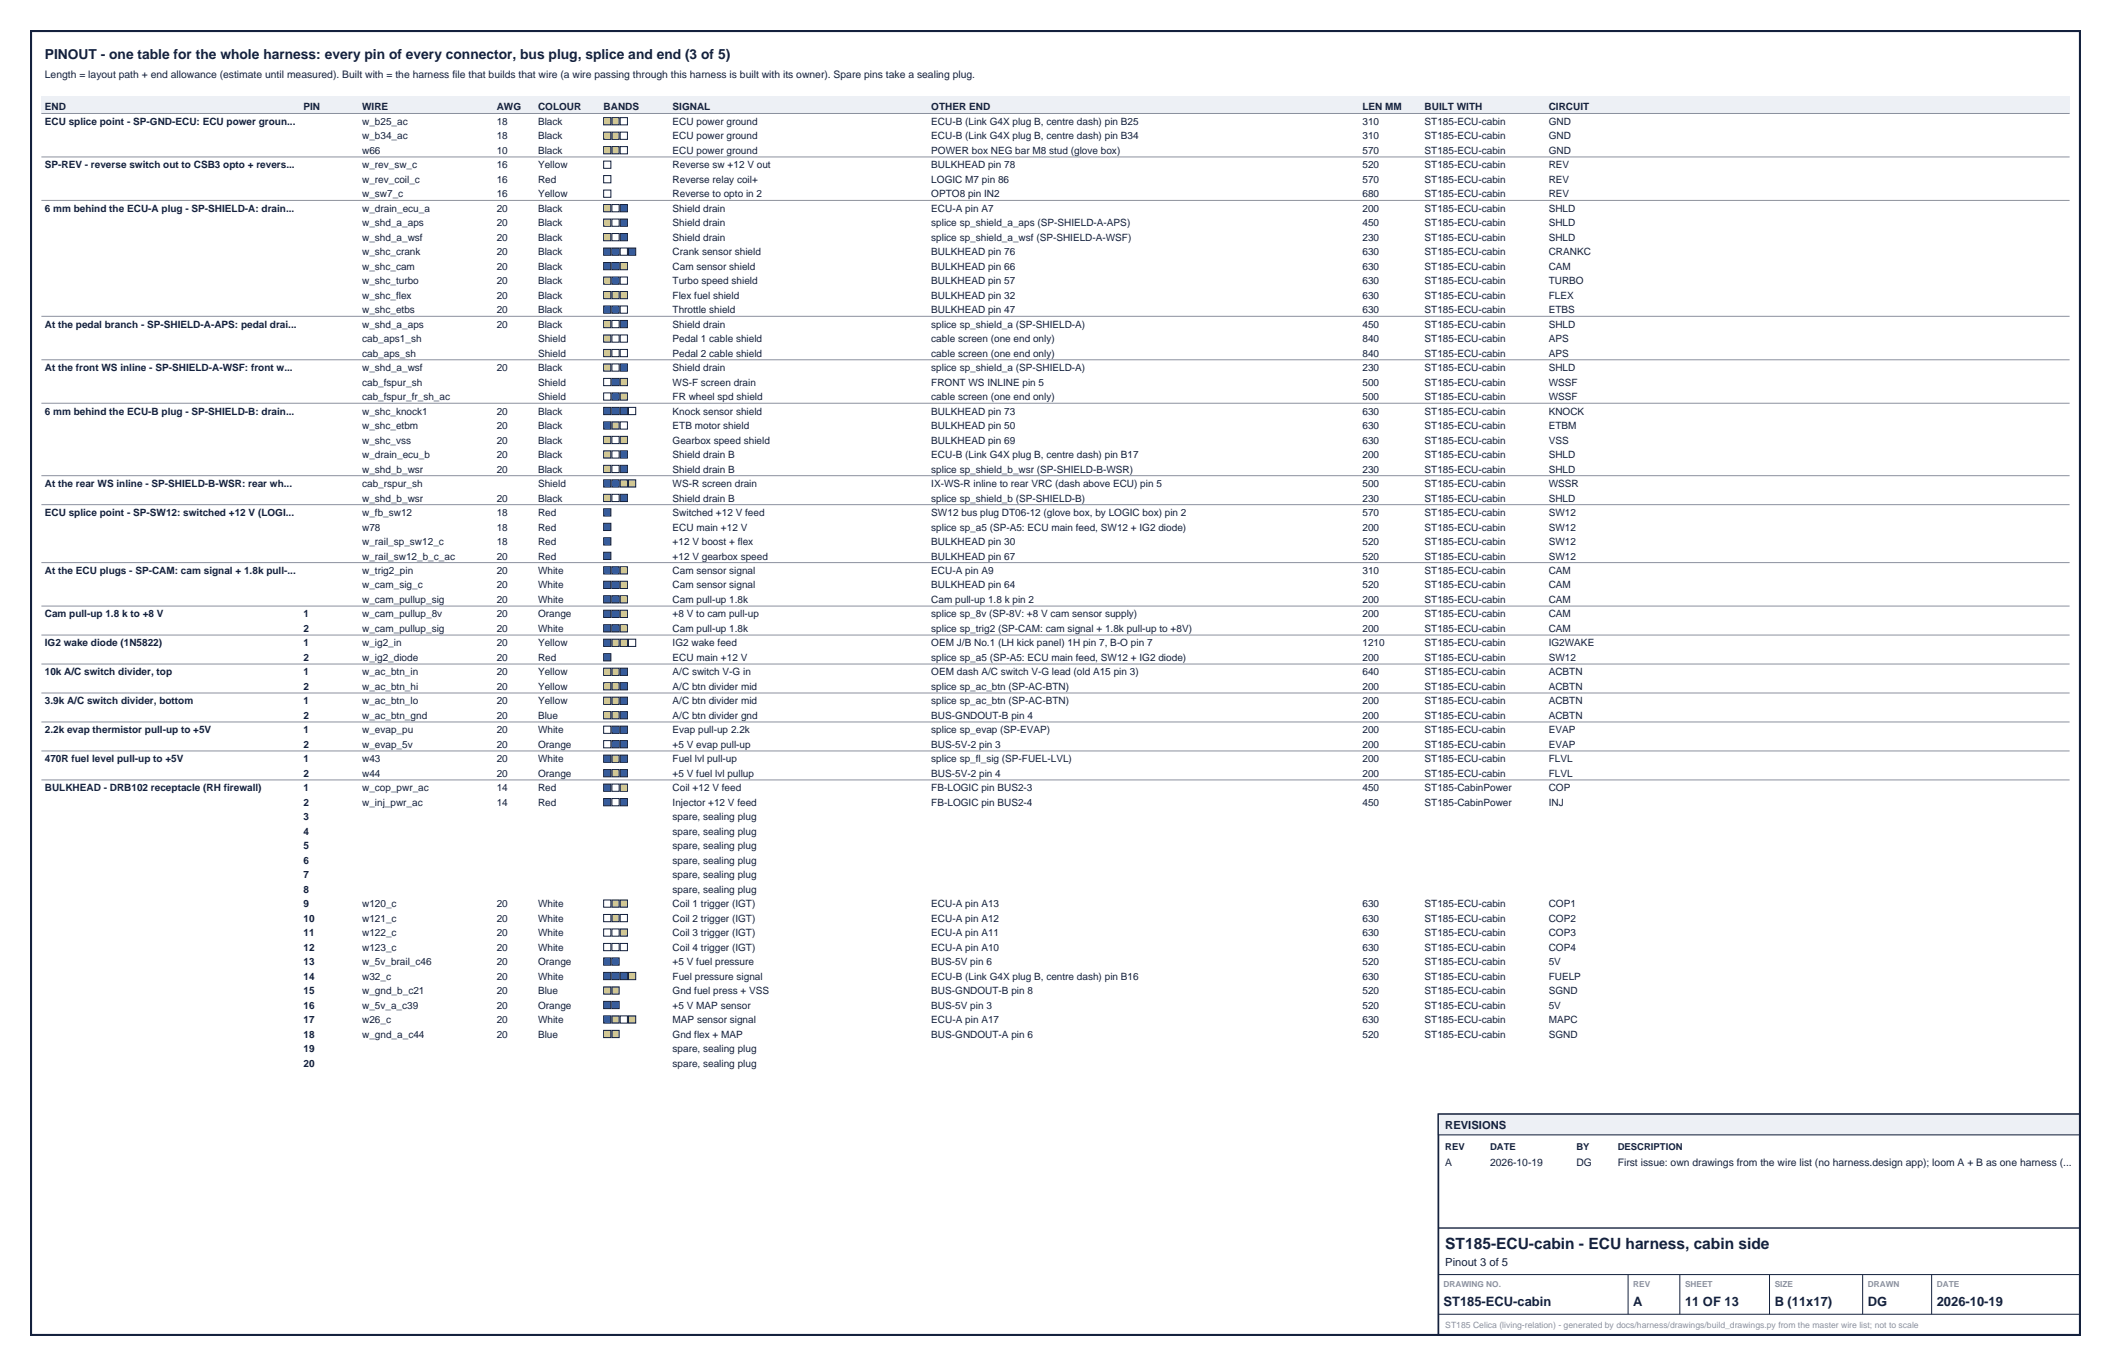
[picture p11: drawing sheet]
<svg xmlns="http://www.w3.org/2000/svg" width="432mm" height="279mm" viewBox="0 0 432 279" stroke-linecap="round" stroke-linejoin="round" font-family="sans-serif">
<defs><g id="words">
<text font-size="3.2" fill="#14213d" x="295.6" y="255.4">ST185-ECU-cabin - ECU harness, cabin side</text>
<text font-size="2.8" fill="#14213d" x="9.2" y="12">PINOUT - one table for the whole harness: every pin of every connector, bus plug, splice and end (3 of 5)</text>
<g font-size="2.6" fill="#14213d">
<text x="295.3" y="267.1">ST185-ECU-cabin</text>
<text x="334.1" y="267.1">A</text>
<text x="344.7" y="267.1">11 OF 13</text>
<text x="363" y="267.1">B (11x17)</text>
<text x="382.1" y="267.1">DG</text>
<text x="396.2" y="267.1">2026-10-19</text>
</g>
<g font-size="2.3" fill="#14213d">
<text x="295.6" y="230.9">REVISIONS</text>
<text x="295.6" y="258.9">Pinout 3 of 5</text>
</g>
<g font-size="2.1" fill="#14213d">
<text x="9.2" y="15.9">Length = layout path + end allowance (estimate until measured). Built with = the harness file that builds that wire (a wire passing through this harness is built with its owner). Spare pins take a sealing plug.</text>
<text x="295.6" y="238.5">A</text>
<text x="304.8" y="238.5">2026-10-19</text>
<text x="322.4" y="238.5">DG</text>
<text x="330.9" y="238.5">First issue: own drawings from the wire list (no harness.design app); loom A + B as one harness (...</text>
</g>
<g font-size="2" fill="#14213d">
<text x="9.2" y="22.6">END</text>
<text x="62.1" y="22.6">PIN</text>
<text x="74.1" y="22.6">WIRE</text>
<text x="101.6" y="22.6">AWG</text>
<text x="110.1" y="22.6">COLOUR</text>
<text x="123.5" y="22.6">BANDS</text>
<text x="137.6" y="22.6">SIGNAL</text>
<text x="190.5" y="22.6">OTHER END</text>
<text x="278.7" y="22.6">LEN MM</text>
<text x="291.4" y="22.6">BUILT WITH</text>
<text x="316.8" y="22.6">CIRCUIT</text>
<text x="9.2" y="25.5">ECU splice point - SP-GND-ECU: ECU power groun...</text>
<text x="74.1" y="25.5">w_b25_ac</text>
<text x="74.1" y="28.5">w_b34_ac</text>
<text x="101.6" y="25.5">18</text>
<text x="101.6" y="28.5">18</text>
<text x="110.1" y="25.5">Black</text>
<text x="110.1" y="28.5">Black</text>
<text x="137.6" y="25.5">ECU power ground</text>
<text x="137.6" y="28.5">ECU power ground</text>
<text x="190.5" y="25.5">ECU-B (Link G4X plug B, centre dash) pin B25</text>
<text x="190.5" y="28.5">ECU-B (Link G4X plug B, centre dash) pin B34</text>
<text x="278.7" y="25.5">310</text>
<text x="278.7" y="28.5">310</text>
<text x="291.4" y="25.5">ST185-ECU-cabin</text>
<text x="291.4" y="28.5">ST185-ECU-cabin</text>
<text x="316.8" y="25.5">GND</text>
<text x="316.8" y="28.5">GND</text>
<text x="9.2" y="34.4">SP-REV - reverse switch out to CSB3 opto + revers...</text>
<text x="74.1" y="31.5">w66</text>
<text x="74.1" y="34.4">w_rev_sw_c</text>
<text x="101.6" y="31.5">10</text>
<text x="101.6" y="34.4">16</text>
<text x="110.1" y="31.5">Black</text>
<text x="110.1" y="34.4">Yellow</text>
<text x="137.6" y="31.5">ECU power ground</text>
<text x="137.6" y="34.4">Reverse sw +12 V out</text>
<text x="190.5" y="31.5">POWER box NEG bar M8 stud (glove box)</text>
<text x="190.5" y="34.4">BULKHEAD pin 78</text>
<text x="278.7" y="31.5">570</text>
<text x="278.7" y="34.4">520</text>
<text x="291.4" y="31.5">ST185-ECU-cabin</text>
<text x="291.4" y="34.4">ST185-ECU-cabin</text>
<text x="316.8" y="31.5">GND</text>
<text x="316.8" y="34.4">REV</text>
<text x="74.1" y="37.4">w_rev_coil_c</text>
<text x="74.1" y="40.4">w_sw7_c</text>
<text x="101.6" y="37.4">16</text>
<text x="101.6" y="40.4">16</text>
<text x="110.1" y="37.4">Red</text>
<text x="110.1" y="40.4">Yellow</text>
<text x="137.6" y="37.4">Reverse relay coil+</text>
<text x="137.6" y="40.4">Reverse to opto in 2</text>
<text x="190.5" y="37.4">LOGIC M7 pin 86</text>
<text x="190.5" y="40.4">OPTO8 pin IN2</text>
<text x="278.7" y="37.4">570</text>
<text x="278.7" y="40.4">680</text>
<text x="291.4" y="37.4">ST185-ECU-cabin</text>
<text x="291.4" y="40.4">ST185-ECU-cabin</text>
<text x="316.8" y="37.4">REV</text>
<text x="316.8" y="40.4">REV</text>
<text x="9.2" y="43.3">6 mm behind the ECU-A plug - SP-SHIELD-A: drain...</text>
<text x="74.1" y="43.3">w_drain_ecu_a</text>
<text x="74.1" y="46.3">w_shd_a_aps</text>
<text x="101.6" y="43.3">20</text>
<text x="101.6" y="46.3">20</text>
<text x="110.1" y="43.3">Black</text>
<text x="110.1" y="46.3">Black</text>
<text x="137.6" y="43.3">Shield drain</text>
<text x="137.6" y="46.3">Shield drain</text>
<text x="190.5" y="43.3">ECU-A pin A7</text>
<text x="190.5" y="46.3">splice sp_shield_a_aps (SP-SHIELD-A-APS)</text>
<text x="278.7" y="43.3">200</text>
<text x="278.7" y="46.3">450</text>
<text x="291.4" y="43.3">ST185-ECU-cabin</text>
<text x="291.4" y="46.3">ST185-ECU-cabin</text>
<text x="316.8" y="43.3">SHLD</text>
<text x="316.8" y="46.3">SHLD</text>
<text x="74.1" y="49.2">w_shd_a_wsf</text>
<text x="74.1" y="52.2">w_shc_crank</text>
<text x="101.6" y="49.2">20</text>
<text x="101.6" y="52.2">20</text>
<text x="110.1" y="49.2">Black</text>
<text x="110.1" y="52.2">Black</text>
<text x="137.6" y="49.2">Shield drain</text>
<text x="137.6" y="52.2">Crank sensor shield</text>
<text x="190.5" y="49.2">splice sp_shield_a_wsf (SP-SHIELD-A-WSF)</text>
<text x="190.5" y="52.2">BULKHEAD pin 76</text>
<text x="278.7" y="49.2">230</text>
<text x="278.7" y="52.2">630</text>
<text x="291.4" y="49.2">ST185-ECU-cabin</text>
<text x="291.4" y="52.2">ST185-ECU-cabin</text>
<text x="316.8" y="49.2">SHLD</text>
<text x="316.8" y="52.2">CRANKC</text>
<text x="74.1" y="55.2">w_shc_cam</text>
<text x="74.1" y="58.1">w_shc_turbo</text>
<text x="101.6" y="55.2">20</text>
<text x="101.6" y="58.1">20</text>
<text x="110.1" y="55.2">Black</text>
<text x="110.1" y="58.1">Black</text>
<text x="137.6" y="55.2">Cam sensor shield</text>
<text x="137.6" y="58.1">Turbo speed shield</text>
<text x="190.5" y="55.2">BULKHEAD pin 66</text>
<text x="190.5" y="58.1">BULKHEAD pin 57</text>
<text x="278.7" y="55.2">630</text>
<text x="278.7" y="58.1">630</text>
<text x="291.4" y="55.2">ST185-ECU-cabin</text>
<text x="291.4" y="58.1">ST185-ECU-cabin</text>
<text x="316.8" y="55.2">CAM</text>
<text x="316.8" y="58.1">TURBO</text>
<text x="74.1" y="61.1">w_shc_flex</text>
<text x="74.1" y="64.1">w_shc_etbs</text>
<text x="101.6" y="61.1">20</text>
<text x="101.6" y="64.1">20</text>
<text x="110.1" y="61.1">Black</text>
<text x="110.1" y="64.1">Black</text>
<text x="137.6" y="61.1">Flex fuel shield</text>
<text x="137.6" y="64.1">Throttle shield</text>
<text x="190.5" y="61.1">BULKHEAD pin 32</text>
<text x="190.5" y="64.1">BULKHEAD pin 47</text>
<text x="278.7" y="61.1">630</text>
<text x="278.7" y="64.1">630</text>
<text x="291.4" y="61.1">ST185-ECU-cabin</text>
<text x="291.4" y="64.1">ST185-ECU-cabin</text>
<text x="316.8" y="61.1">FLEX</text>
<text x="316.8" y="64.1">ETBS</text>
<text x="9.2" y="67">At the pedal branch - SP-SHIELD-A-APS: pedal drai...</text>
<text x="74.1" y="67">w_shd_a_aps</text>
<text x="74.1" y="70">cab_aps1_sh</text>
<text x="101.6" y="67">20</text>
<text x="110.1" y="67">Black</text>
<text x="110.1" y="70">Shield</text>
<text x="137.6" y="67">Shield drain</text>
<text x="137.6" y="70">Pedal 1 cable shield</text>
<text x="190.5" y="67">splice sp_shield_a (SP-SHIELD-A)</text>
<text x="190.5" y="70">cable screen (one end only)</text>
<text x="278.7" y="67">450</text>
<text x="278.7" y="70">840</text>
<text x="291.4" y="67">ST185-ECU-cabin</text>
<text x="291.4" y="70">ST185-ECU-cabin</text>
<text x="316.8" y="67">SHLD</text>
<text x="316.8" y="70">APS</text>
<text x="9.2" y="75.9">At the front WS inline - SP-SHIELD-A-WSF: front w...</text>
<text x="74.1" y="73">cab_aps_sh</text>
<text x="74.1" y="75.9">w_shd_a_wsf</text>
<text x="101.6" y="75.9">20</text>
<text x="110.1" y="73">Shield</text>
<text x="110.1" y="75.9">Black</text>
<text x="137.6" y="73">Pedal 2 cable shield</text>
<text x="137.6" y="75.9">Shield drain</text>
<text x="190.5" y="73">cable screen (one end only)</text>
<text x="190.5" y="75.9">splice sp_shield_a (SP-SHIELD-A)</text>
<text x="278.7" y="73">840</text>
<text x="278.7" y="75.9">230</text>
<text x="291.4" y="73">ST185-ECU-cabin</text>
<text x="291.4" y="75.9">ST185-ECU-cabin</text>
<text x="316.8" y="73">APS</text>
<text x="316.8" y="75.9">SHLD</text>
<text x="74.1" y="78.9">cab_fspur_sh</text>
<text x="74.1" y="81.8">cab_fspur_fr_sh_ac</text>
<text x="110.1" y="78.9">Shield</text>
<text x="110.1" y="81.8">Shield</text>
<text x="137.6" y="78.9">WS-F screen drain</text>
<text x="137.6" y="81.8">FR wheel spd shield</text>
<text x="190.5" y="78.9">FRONT WS INLINE pin 5</text>
<text x="190.5" y="81.8">cable screen (one end only)</text>
<text x="278.7" y="78.9">500</text>
<text x="278.7" y="81.8">500</text>
<text x="291.4" y="78.9">ST185-ECU-cabin</text>
<text x="291.4" y="81.8">ST185-ECU-cabin</text>
<text x="316.8" y="78.9">WSSF</text>
<text x="316.8" y="81.8">WSSF</text>
<text x="9.2" y="84.8">6 mm behind the ECU-B plug - SP-SHIELD-B: drain...</text>
<text x="74.1" y="84.8">w_shc_knock1</text>
<text x="74.1" y="87.8">w_shc_etbm</text>
<text x="101.6" y="84.8">20</text>
<text x="101.6" y="87.8">20</text>
<text x="110.1" y="84.8">Black</text>
<text x="110.1" y="87.8">Black</text>
<text x="137.6" y="84.8">Knock sensor shield</text>
<text x="137.6" y="87.8">ETB motor shield</text>
<text x="190.5" y="84.8">BULKHEAD pin 73</text>
<text x="190.5" y="87.8">BULKHEAD pin 50</text>
<text x="278.7" y="84.8">630</text>
<text x="278.7" y="87.8">630</text>
<text x="291.4" y="84.8">ST185-ECU-cabin</text>
<text x="291.4" y="87.8">ST185-ECU-cabin</text>
<text x="316.8" y="84.8">KNOCK</text>
<text x="316.8" y="87.8">ETBM</text>
<text x="74.1" y="90.7">w_shc_vss</text>
<text x="74.1" y="93.7">w_drain_ecu_b</text>
<text x="101.6" y="90.7">20</text>
<text x="101.6" y="93.7">20</text>
<text x="110.1" y="90.7">Black</text>
<text x="110.1" y="93.7">Black</text>
<text x="137.6" y="90.7">Gearbox speed shield</text>
<text x="137.6" y="93.7">Shield drain B</text>
<text x="190.5" y="90.7">BULKHEAD pin 69</text>
<text x="190.5" y="93.7">ECU-B (Link G4X plug B, centre dash) pin B17</text>
<text x="278.7" y="90.7">630</text>
<text x="278.7" y="93.7">200</text>
<text x="291.4" y="90.7">ST185-ECU-cabin</text>
<text x="291.4" y="93.7">ST185-ECU-cabin</text>
<text x="316.8" y="90.7">VSS</text>
<text x="316.8" y="93.7">SHLD</text>
<text x="9.2" y="99.6">At the rear WS inline - SP-SHIELD-B-WSR: rear wh...</text>
<text x="74.1" y="96.7">w_shd_b_wsr</text>
<text x="74.1" y="99.6">cab_rspur_sh</text>
<text x="101.6" y="96.7">20</text>
<text x="110.1" y="96.7">Black</text>
<text x="110.1" y="99.6">Shield</text>
<text x="137.6" y="96.7">Shield drain B</text>
<text x="137.6" y="99.6">WS-R screen drain</text>
<text x="190.5" y="96.7">splice sp_shield_b_wsr (SP-SHIELD-B-WSR)</text>
<text x="190.5" y="99.6">IX-WS-R inline to rear VRC (dash above ECU) pin 5</text>
<text x="278.7" y="96.7">230</text>
<text x="278.7" y="99.6">500</text>
<text x="291.4" y="96.7">ST185-ECU-cabin</text>
<text x="291.4" y="99.6">ST185-ECU-cabin</text>
<text x="316.8" y="96.7">SHLD</text>
<text x="316.8" y="99.6">WSSR</text>
<text x="9.2" y="105.6">ECU splice point - SP-SW12: switched +12 V (LOGI...</text>
<text x="74.1" y="102.6">w_shd_b_wsr</text>
<text x="74.1" y="105.6">w_fb_sw12</text>
<text x="101.6" y="102.6">20</text>
<text x="101.6" y="105.6">18</text>
<text x="110.1" y="102.6">Black</text>
<text x="110.1" y="105.6">Red</text>
<text x="137.6" y="102.6">Shield drain B</text>
<text x="137.6" y="105.6">Switched +12 V feed</text>
<text x="190.5" y="102.6">splice sp_shield_b (SP-SHIELD-B)</text>
<text x="190.5" y="105.6">SW12 bus plug DT06-12 (glove box, by LOGIC box) pin 2</text>
<text x="278.7" y="102.6">230</text>
<text x="278.7" y="105.6">570</text>
<text x="291.4" y="102.6">ST185-ECU-cabin</text>
<text x="291.4" y="105.6">ST185-ECU-cabin</text>
<text x="316.8" y="102.6">SHLD</text>
<text x="316.8" y="105.6">SW12</text>
<text x="74.1" y="108.5">w78</text>
<text x="74.1" y="111.5">w_rail_sp_sw12_c</text>
<text x="101.6" y="108.5">18</text>
<text x="101.6" y="111.5">18</text>
<text x="110.1" y="108.5">Red</text>
<text x="110.1" y="111.5">Red</text>
<text x="137.6" y="108.5">ECU main +12 V</text>
<text x="137.6" y="111.5">+12 V boost + flex</text>
<text x="190.5" y="108.5">splice sp_a5 (SP-A5: ECU main feed, SW12 + IG2 diode)</text>
<text x="190.5" y="111.5">BULKHEAD pin 30</text>
<text x="278.7" y="108.5">200</text>
<text x="278.7" y="111.5">520</text>
<text x="291.4" y="108.5">ST185-ECU-cabin</text>
<text x="291.4" y="111.5">ST185-ECU-cabin</text>
<text x="316.8" y="108.5">SW12</text>
<text x="316.8" y="111.5">SW12</text>
<text x="9.2" y="117.4">At the ECU plugs - SP-CAM: cam signal + 1.8k pull-...</text>
<text x="74.1" y="114.4">w_rail_sw12_b_c_ac</text>
<text x="74.1" y="117.4">w_trig2_pin</text>
<text x="101.6" y="114.4">20</text>
<text x="101.6" y="117.4">20</text>
<text x="110.1" y="114.4">Red</text>
<text x="110.1" y="117.4">White</text>
<text x="137.6" y="114.4">+12 V gearbox speed</text>
<text x="137.6" y="117.4">Cam sensor signal</text>
<text x="190.5" y="114.4">BULKHEAD pin 67</text>
<text x="190.5" y="117.4">ECU-A pin A9</text>
<text x="278.7" y="114.4">520</text>
<text x="278.7" y="117.4">310</text>
<text x="291.4" y="114.4">ST185-ECU-cabin</text>
<text x="291.4" y="117.4">ST185-ECU-cabin</text>
<text x="316.8" y="114.4">SW12</text>
<text x="316.8" y="117.4">CAM</text>
<text x="74.1" y="120.4">w_cam_sig_c</text>
<text x="74.1" y="123.3">w_cam_pullup_sig</text>
<text x="101.6" y="120.4">20</text>
<text x="101.6" y="123.3">20</text>
<text x="110.1" y="120.4">White</text>
<text x="110.1" y="123.3">White</text>
<text x="137.6" y="120.4">Cam sensor signal</text>
<text x="137.6" y="123.3">Cam pull-up 1.8k</text>
<text x="190.5" y="120.4">BULKHEAD pin 64</text>
<text x="190.5" y="123.3">Cam pull-up 1.8 k pin 2</text>
<text x="278.7" y="120.4">520</text>
<text x="278.7" y="123.3">200</text>
<text x="291.4" y="120.4">ST185-ECU-cabin</text>
<text x="291.4" y="123.3">ST185-ECU-cabin</text>
<text x="316.8" y="120.4">CAM</text>
<text x="316.8" y="123.3">CAM</text>
<text x="9.2" y="126.3">Cam pull-up 1.8 k to +8 V</text>
<text x="62.1" y="126.3">1</text>
<text x="62.1" y="129.3">2</text>
<text x="74.1" y="126.3">w_cam_pullup_8v</text>
<text x="74.1" y="129.3">w_cam_pullup_sig</text>
<text x="101.6" y="126.3">20</text>
<text x="101.6" y="129.3">20</text>
<text x="110.1" y="126.3">Orange</text>
<text x="110.1" y="129.3">White</text>
<text x="137.6" y="126.3">+8 V to cam pull-up</text>
<text x="137.6" y="129.3">Cam pull-up 1.8k</text>
<text x="190.5" y="126.3">splice sp_8v (SP-8V: +8 V cam sensor supply)</text>
<text x="190.5" y="129.3">splice sp_trig2 (SP-CAM: cam signal + 1.8k pull-up to +8V)</text>
<text x="278.7" y="126.3">200</text>
<text x="278.7" y="129.3">200</text>
<text x="291.4" y="126.3">ST185-ECU-cabin</text>
<text x="291.4" y="129.3">ST185-ECU-cabin</text>
<text x="316.8" y="126.3">CAM</text>
<text x="316.8" y="129.3">CAM</text>
<text x="9.2" y="132.2">IG2 wake diode (1N5822)</text>
<text x="62.1" y="132.2">1</text>
<text x="62.1" y="135.2">2</text>
<text x="74.1" y="132.2">w_ig2_in</text>
<text x="74.1" y="135.2">w_ig2_diode</text>
<text x="101.6" y="132.2">20</text>
<text x="101.6" y="135.2">20</text>
<text x="110.1" y="132.2">Yellow</text>
<text x="110.1" y="135.2">Red</text>
<text x="137.6" y="132.2">IG2 wake feed</text>
<text x="137.6" y="135.2">ECU main +12 V</text>
<text x="190.5" y="132.2">OEM J/B No.1 (LH kick panel) 1H pin 7, B-O pin 7</text>
<text x="190.5" y="135.2">splice sp_a5 (SP-A5: ECU main feed, SW12 + IG2 diode)</text>
<text x="278.7" y="132.2">1210</text>
<text x="278.7" y="135.2">200</text>
<text x="291.4" y="132.2">ST185-ECU-cabin</text>
<text x="291.4" y="135.2">ST185-ECU-cabin</text>
<text x="316.8" y="132.2">IG2WAKE</text>
<text x="316.8" y="135.2">SW12</text>
<text x="9.2" y="138.1">10k A/C switch divider, top</text>
<text x="62.1" y="138.1">1</text>
<text x="62.1" y="141.1">2</text>
<text x="74.1" y="138.1">w_ac_btn_in</text>
<text x="74.1" y="141.1">w_ac_btn_hi</text>
<text x="101.6" y="138.1">20</text>
<text x="101.6" y="141.1">20</text>
<text x="110.1" y="138.1">Yellow</text>
<text x="110.1" y="141.1">Yellow</text>
<text x="137.6" y="138.1">A/C switch V-G in</text>
<text x="137.6" y="141.1">A/C btn divider mid</text>
<text x="190.5" y="138.1">OEM dash A/C switch V-G lead (old A15 pin 3)</text>
<text x="190.5" y="141.1">splice sp_ac_btn (SP-AC-BTN)</text>
<text x="278.7" y="138.1">640</text>
<text x="278.7" y="141.1">200</text>
<text x="291.4" y="138.1">ST185-ECU-cabin</text>
<text x="291.4" y="141.1">ST185-ECU-cabin</text>
<text x="316.8" y="138.1">ACBTN</text>
<text x="316.8" y="141.1">ACBTN</text>
<text x="9.2" y="144.1">3.9k A/C switch divider, bottom</text>
<text x="62.1" y="144.1">1</text>
<text x="62.1" y="147">2</text>
<text x="74.1" y="144.1">w_ac_btn_lo</text>
<text x="74.1" y="147">w_ac_btn_gnd</text>
<text x="101.6" y="144.1">20</text>
<text x="101.6" y="147">20</text>
<text x="110.1" y="144.1">Yellow</text>
<text x="110.1" y="147">Blue</text>
<text x="137.6" y="144.1">A/C btn divider mid</text>
<text x="137.6" y="147">A/C btn divider gnd</text>
<text x="190.5" y="144.1">splice sp_ac_btn (SP-AC-BTN)</text>
<text x="190.5" y="147">BUS-GNDOUT-B pin 4</text>
<text x="278.7" y="144.1">200</text>
<text x="278.7" y="147">200</text>
<text x="291.4" y="144.1">ST185-ECU-cabin</text>
<text x="291.4" y="147">ST185-ECU-cabin</text>
<text x="316.8" y="144.1">ACBTN</text>
<text x="316.8" y="147">ACBTN</text>
<text x="9.2" y="150">2.2k evap thermistor pull-up to +5V</text>
<text x="9.2" y="155.9">470R fuel level pull-up to +5V</text>
<text x="62.1" y="150">1</text>
<text x="62.1" y="153">2</text>
<text x="62.1" y="155.9">1</text>
<text x="74.1" y="150">w_evap_pu</text>
<text x="74.1" y="153">w_evap_5v</text>
<text x="74.1" y="155.9">w43</text>
<text x="101.6" y="150">20</text>
<text x="101.6" y="153">20</text>
<text x="101.6" y="155.9">20</text>
<text x="110.1" y="150">White</text>
<text x="110.1" y="153">Orange</text>
<text x="110.1" y="155.9">White</text>
<text x="137.6" y="150">Evap pull-up 2.2k</text>
<text x="137.6" y="153">+5 V evap pull-up</text>
<text x="137.6" y="155.9">Fuel lvl pull-up</text>
<text x="190.5" y="150">splice sp_evap (SP-EVAP)</text>
<text x="190.5" y="153">BUS-5V-2 pin 3</text>
<text x="190.5" y="155.9">splice sp_fl_sig (SP-FUEL-LVL)</text>
<text x="278.7" y="150">200</text>
<text x="278.7" y="153">200</text>
<text x="278.7" y="155.9">200</text>
<text x="291.4" y="150">ST185-ECU-cabin</text>
<text x="291.4" y="153">ST185-ECU-cabin</text>
<text x="291.4" y="155.9">ST185-ECU-cabin</text>
<text x="316.8" y="150">EVAP</text>
<text x="316.8" y="153">EVAP</text>
<text x="316.8" y="155.9">FLVL</text>
<text x="9.2" y="161.9">BULKHEAD - DRB102 receptacle (RH firewall)</text>
<text x="62.1" y="158.9">2</text>
<text x="62.1" y="161.9">1</text>
<text x="74.1" y="158.9">w44</text>
<text x="74.1" y="161.9">w_cop_pwr_ac</text>
<text x="101.6" y="158.9">20</text>
<text x="101.6" y="161.9">14</text>
<text x="110.1" y="158.9">Orange</text>
<text x="110.1" y="161.9">Red</text>
<text x="137.6" y="158.9">+5 V fuel lvl pullup</text>
<text x="137.6" y="161.9">Coil +12 V feed</text>
<text x="190.5" y="158.9">BUS-5V-2 pin 4</text>
<text x="190.5" y="161.9">FB-LOGIC pin BUS2-3</text>
<text x="278.7" y="158.9">200</text>
<text x="278.7" y="161.9">450</text>
<text x="291.4" y="158.9">ST185-ECU-cabin</text>
<text x="291.4" y="161.9">ST185-CabinPower</text>
<text x="316.8" y="158.9">FLVL</text>
<text x="316.8" y="161.9">COP</text>
<text x="62.1" y="164.8">2</text>
<text x="62.1" y="167.8">3</text>
<text x="74.1" y="164.8">w_inj_pwr_ac</text>
<text x="101.6" y="164.8">14</text>
<text x="110.1" y="164.8">Red</text>
<text x="137.6" y="164.8">Injector +12 V feed</text>
<text x="137.6" y="167.8">spare, sealing plug</text>
<text x="190.5" y="164.8">FB-LOGIC pin BUS2-4</text>
<text x="278.7" y="164.8">450</text>
<text x="291.4" y="164.8">ST185-CabinPower</text>
<text x="316.8" y="164.8">INJ</text>
<text x="62.1" y="170.7">4</text>
<text x="62.1" y="173.7">5</text>
<text x="137.6" y="170.7">spare, sealing plug</text>
<text x="137.6" y="173.7">spare, sealing plug</text>
<text x="62.1" y="176.7">6</text>
<text x="62.1" y="179.6">7</text>
<text x="137.6" y="176.7">spare, sealing plug</text>
<text x="137.6" y="179.6">spare, sealing plug</text>
<text x="62.1" y="182.6">8</text>
<text x="62.1" y="185.6">9</text>
<text x="74.1" y="185.6">w120_c</text>
<text x="101.6" y="185.6">20</text>
<text x="110.1" y="185.6">White</text>
<text x="137.6" y="182.6">spare, sealing plug</text>
<text x="137.6" y="185.6">Coil 1 trigger (IGT)</text>
<text x="190.5" y="185.6">ECU-A pin A13</text>
<text x="278.7" y="185.6">630</text>
<text x="291.4" y="185.6">ST185-ECU-cabin</text>
<text x="316.8" y="185.6">COP1</text>
<text x="62.1" y="188.5">10</text>
<text x="62.1" y="191.5">11</text>
<text x="74.1" y="188.5">w121_c</text>
<text x="74.1" y="191.5">w122_c</text>
<text x="101.6" y="188.5">20</text>
<text x="101.6" y="191.5">20</text>
<text x="110.1" y="188.5">White</text>
<text x="110.1" y="191.5">White</text>
<text x="137.6" y="188.5">Coil 2 trigger (IGT)</text>
<text x="137.6" y="191.5">Coil 3 trigger (IGT)</text>
<text x="190.5" y="188.5">ECU-A pin A12</text>
<text x="190.5" y="191.5">ECU-A pin A11</text>
<text x="278.7" y="188.5">630</text>
<text x="278.7" y="191.5">630</text>
<text x="291.4" y="188.5">ST185-ECU-cabin</text>
<text x="291.4" y="191.5">ST185-ECU-cabin</text>
<text x="316.8" y="188.5">COP2</text>
<text x="316.8" y="191.5">COP3</text>
<text x="62.1" y="194.5">12</text>
<text x="62.1" y="197.4">13</text>
<text x="74.1" y="194.5">w123_c</text>
<text x="74.1" y="197.4">w_5v_brail_c46</text>
<text x="101.6" y="194.5">20</text>
<text x="101.6" y="197.4">20</text>
<text x="110.1" y="194.5">White</text>
<text x="110.1" y="197.4">Orange</text>
<text x="137.6" y="194.5">Coil 4 trigger (IGT)</text>
<text x="137.6" y="197.4">+5 V fuel pressure</text>
<text x="190.5" y="194.5">ECU-A pin A10</text>
<text x="190.5" y="197.4">BUS-5V pin 6</text>
<text x="278.7" y="194.5">630</text>
<text x="278.7" y="197.4">520</text>
<text x="291.4" y="194.5">ST185-ECU-cabin</text>
<text x="291.4" y="197.4">ST185-ECU-cabin</text>
<text x="316.8" y="194.5">COP4</text>
<text x="316.8" y="197.4">5V</text>
<text x="62.1" y="200.4">14</text>
<text x="62.1" y="203.3">15</text>
<text x="74.1" y="200.4">w32_c</text>
<text x="74.1" y="203.3">w_gnd_b_c21</text>
<text x="101.6" y="200.4">20</text>
<text x="101.6" y="203.3">20</text>
<text x="110.1" y="200.4">White</text>
<text x="110.1" y="203.3">Blue</text>
<text x="137.6" y="200.4">Fuel pressure signal</text>
<text x="137.6" y="203.3">Gnd fuel press + VSS</text>
<text x="190.5" y="200.4">ECU-B (Link G4X plug B, centre dash) pin B16</text>
<text x="190.5" y="203.3">BUS-GNDOUT-B pin 8</text>
<text x="278.7" y="200.4">630</text>
<text x="278.7" y="203.3">520</text>
<text x="291.4" y="200.4">ST185-ECU-cabin</text>
<text x="291.4" y="203.3">ST185-ECU-cabin</text>
<text x="316.8" y="200.4">FUELP</text>
<text x="316.8" y="203.3">SGND</text>
<text x="62.1" y="206.3">16</text>
<text x="62.1" y="209.3">17</text>
<text x="74.1" y="206.3">w_5v_a_c39</text>
<text x="74.1" y="209.3">w26_c</text>
<text x="101.6" y="206.3">20</text>
<text x="101.6" y="209.3">20</text>
<text x="110.1" y="206.3">Orange</text>
<text x="110.1" y="209.3">White</text>
<text x="137.6" y="206.3">+5 V MAP sensor</text>
<text x="137.6" y="209.3">MAP sensor signal</text>
<text x="190.5" y="206.3">BUS-5V pin 3</text>
<text x="190.5" y="209.3">ECU-A pin A17</text>
<text x="278.7" y="206.3">520</text>
<text x="278.7" y="209.3">630</text>
<text x="291.4" y="206.3">ST185-ECU-cabin</text>
<text x="291.4" y="209.3">ST185-ECU-cabin</text>
<text x="316.8" y="206.3">5V</text>
<text x="316.8" y="209.3">MAPC</text>
<text x="62.1" y="212.2">18</text>
<text x="62.1" y="215.2">19</text>
<text x="74.1" y="212.2">w_gnd_a_c44</text>
<text x="101.6" y="212.2">20</text>
<text x="110.1" y="212.2">Blue</text>
<text x="137.6" y="212.2">Gnd flex + MAP</text>
<text x="137.6" y="215.2">spare, sealing plug</text>
<text x="190.5" y="212.2">BUS-GNDOUT-A pin 6</text>
<text x="278.7" y="212.2">520</text>
<text x="291.4" y="212.2">ST185-ECU-cabin</text>
<text x="316.8" y="212.2">SGND</text>
<text x="62.1" y="218.2">20</text>
<text x="137.6" y="218.2">spare, sealing plug</text>
</g>
<g font-size="1.9" fill="#14213d">
<text x="295.6" y="235.3">REV</text>
<text x="304.8" y="235.3">DATE</text>
<text x="322.4" y="235.3">BY</text>
<text x="330.9" y="235.3">DESCRIPTION</text>
</g>
<text font-size="1.8" fill="#8c919e" x="295.6" y="271.6">ST185 Celica (living-relation) - generated by docs/harness/drawings/build_drawings.py from the master wire list; not to scale</text>
<g font-size="1.7" fill="#8c919e">
<text x="295.3" y="263.2">DRAWING NO.</text>
<text x="334.1" y="263.2">REV</text>
<text x="344.7" y="263.2">SHEET</text>
<text x="363" y="263.2">SIZE</text>
<text x="382.1" y="263.2">DRAWN</text>
<text x="396.2" y="263.2">DATE</text>
</g>
</g></defs>
<path d="M8.5 19.8h414.8v3.5h-414.8z" fill="#edf0f5"/>
<path d="M8.5 23.2h414.8" fill="none" stroke="#8c919e" stroke-width=".2"/>
<g fill="#f2cc1a" stroke="#14213d" stroke-width=".2">
<path d="M123.5 24.1h1.5v1.4h-1.5z"/>
<path d="M125.2 24.1h1.4v1.4h-1.4z"/>
</g>
<path d="M126.9 24.1h1.4v1.4h-1.4z" fill="#fff" stroke="#14213d" stroke-width=".2"/>
<g fill="#f2cc1a" stroke="#14213d" stroke-width=".2">
<path d="M123.5 27h1.5v1.5h-1.5z"/>
<path d="M125.2 27h1.4v1.5h-1.4z"/>
</g>
<path d="M126.9 27h1.4v1.5h-1.4z" fill="#fff" stroke="#14213d" stroke-width=".2"/>
<g fill="#f2cc1a" stroke="#14213d" stroke-width=".2">
<path d="M123.5 30h1.5v1.5h-1.5z"/>
<path d="M125.2 30h1.4v1.5h-1.4z"/>
</g>
<path d="M126.9 30h1.4v1.5h-1.4z" fill="#fff" stroke="#14213d" stroke-width=".2"/>
<path d="M8.5 32.1h414.8" fill="none" stroke="#8c919e" stroke-width=".2"/>
<g fill="#fff" stroke="#14213d" stroke-width=".2">
<path d="M123.5 32.9h1.5v1.5h-1.5z"/>
<path d="M123.5 35.9h1.5v1.5h-1.5z"/>
<path d="M123.5 38.9h1.5v1.5h-1.5z"/>
</g>
<path d="M8.5 41h414.8" fill="none" stroke="#8c919e" stroke-width=".2"/>
<path d="M123.5 41.8h1.5v1.5h-1.5z" fill="#f2cc1a" stroke="#14213d" stroke-width=".2"/>
<path d="M125.2 41.8h1.4v1.5h-1.4z" fill="#fff" stroke="#14213d" stroke-width=".2"/>
<path d="M126.9 41.8h1.4v1.5h-1.4z" fill="#1f61cc" stroke="#14213d" stroke-width=".2"/>
<path d="M123.5 44.8h1.5v1.5h-1.5z" fill="#f2cc1a" stroke="#14213d" stroke-width=".2"/>
<path d="M125.2 44.8h1.4v1.5h-1.4z" fill="#fff" stroke="#14213d" stroke-width=".2"/>
<path d="M126.9 44.8h1.4v1.5h-1.4z" fill="#1f61cc" stroke="#14213d" stroke-width=".2"/>
<path d="M123.5 47.8h1.5v1.4h-1.5z" fill="#f2cc1a" stroke="#14213d" stroke-width=".2"/>
<path d="M125.2 47.8h1.4v1.4h-1.4z" fill="#fff" stroke="#14213d" stroke-width=".2"/>
<g fill="#1f61cc" stroke="#14213d" stroke-width=".2">
<path d="M126.9 47.8h1.4v1.4h-1.4z"/>
<path d="M123.5 50.7h1.5v1.5h-1.5z"/>
<path d="M125.2 50.7h1.4v1.5h-1.4z"/>
</g>
<path d="M126.9 50.7h1.4v1.5h-1.4z" fill="#fff" stroke="#14213d" stroke-width=".2"/>
<g fill="#1f61cc" stroke="#14213d" stroke-width=".2">
<path d="M128.6 50.7h1.4v1.5h-1.4z"/>
<path d="M123.5 53.7h1.5v1.5h-1.5z"/>
<path d="M125.2 53.7h1.4v1.5h-1.4z"/>
</g>
<g fill="#f2cc1a" stroke="#14213d" stroke-width=".2">
<path d="M126.9 53.7h1.4v1.5h-1.4z"/>
<path d="M123.5 56.7h1.5v1.4h-1.5z"/>
</g>
<path d="M125.2 56.7h1.4v1.4h-1.4z" fill="#1f61cc" stroke="#14213d" stroke-width=".2"/>
<path d="M126.9 56.7h1.4v1.4h-1.4z" fill="#fff" stroke="#14213d" stroke-width=".2"/>
<g fill="#f2cc1a" stroke="#14213d" stroke-width=".2">
<path d="M123.5 59.6h1.5v1.5h-1.5z"/>
<path d="M125.2 59.6h1.4v1.5h-1.4z"/>
<path d="M126.9 59.6h1.4v1.5h-1.4z"/>
</g>
<g fill="#1f61cc" stroke="#14213d" stroke-width=".2">
<path d="M123.5 62.6h1.5v1.5h-1.5z"/>
<path d="M125.2 62.6h1.4v1.5h-1.4z"/>
</g>
<path d="M126.9 62.6h1.4v1.5h-1.4z" fill="#fff" stroke="#14213d" stroke-width=".2"/>
<path d="M8.5 64.7h414.8" fill="none" stroke="#8c919e" stroke-width=".2"/>
<path d="M123.5 65.5h1.5v1.5h-1.5z" fill="#f2cc1a" stroke="#14213d" stroke-width=".2"/>
<path d="M125.2 65.5h1.4v1.5h-1.4z" fill="#fff" stroke="#14213d" stroke-width=".2"/>
<path d="M126.9 65.5h1.4v1.5h-1.4z" fill="#1f61cc" stroke="#14213d" stroke-width=".2"/>
<path d="M123.5 68.5h1.5v1.5h-1.5z" fill="#f2cc1a" stroke="#14213d" stroke-width=".2"/>
<g fill="#fff" stroke="#14213d" stroke-width=".2">
<path d="M125.2 68.5h1.4v1.5h-1.4z"/>
<path d="M126.9 68.5h1.4v1.5h-1.4z"/>
</g>
<path d="M123.5 71.5h1.5v1.5h-1.5z" fill="#f2cc1a" stroke="#14213d" stroke-width=".2"/>
<g fill="#fff" stroke="#14213d" stroke-width=".2">
<path d="M125.2 71.5h1.4v1.5h-1.4z"/>
<path d="M126.9 71.5h1.4v1.5h-1.4z"/>
</g>
<path d="M8.5 73.6h414.8" fill="none" stroke="#8c919e" stroke-width=".2"/>
<path d="M123.5 74.4h1.5v1.5h-1.5z" fill="#f2cc1a" stroke="#14213d" stroke-width=".2"/>
<path d="M125.2 74.4h1.4v1.5h-1.4z" fill="#fff" stroke="#14213d" stroke-width=".2"/>
<path d="M126.9 74.4h1.4v1.5h-1.4z" fill="#1f61cc" stroke="#14213d" stroke-width=".2"/>
<path d="M123.5 77.4h1.5v1.5h-1.5z" fill="#fff" stroke="#14213d" stroke-width=".2"/>
<path d="M125.2 77.4h1.4v1.5h-1.4z" fill="#1f61cc" stroke="#14213d" stroke-width=".2"/>
<path d="M126.9 77.4h1.4v1.5h-1.4z" fill="#f2cc1a" stroke="#14213d" stroke-width=".2"/>
<path d="M123.5 80.4h1.5v1.4h-1.5z" fill="#fff" stroke="#14213d" stroke-width=".2"/>
<path d="M125.2 80.4h1.4v1.4h-1.4z" fill="#1f61cc" stroke="#14213d" stroke-width=".2"/>
<path d="M126.9 80.4h1.4v1.4h-1.4z" fill="#f2cc1a" stroke="#14213d" stroke-width=".2"/>
<path d="M8.5 82.5h414.8" fill="none" stroke="#8c919e" stroke-width=".2"/>
<g fill="#1f61cc" stroke="#14213d" stroke-width=".2">
<path d="M123.5 83.3h1.5v1.5h-1.5z"/>
<path d="M125.2 83.3h1.4v1.5h-1.4z"/>
<path d="M126.9 83.3h1.4v1.5h-1.4z"/>
</g>
<path d="M128.6 83.3h1.4v1.5h-1.4z" fill="#fff" stroke="#14213d" stroke-width=".2"/>
<path d="M123.5 86.3h1.5v1.5h-1.5z" fill="#1f61cc" stroke="#14213d" stroke-width=".2"/>
<path d="M125.2 86.3h1.4v1.5h-1.4z" fill="#f2cc1a" stroke="#14213d" stroke-width=".2"/>
<path d="M126.9 86.3h1.4v1.5h-1.4z" fill="#fff" stroke="#14213d" stroke-width=".2"/>
<path d="M123.5 89.3h1.5v1.4h-1.5z" fill="#f2cc1a" stroke="#14213d" stroke-width=".2"/>
<path d="M125.2 89.3h1.4v1.4h-1.4z" fill="#fff" stroke="#14213d" stroke-width=".2"/>
<g fill="#f2cc1a" stroke="#14213d" stroke-width=".2">
<path d="M126.9 89.3h1.4v1.4h-1.4z"/>
<path d="M123.5 92.2h1.5v1.5h-1.5z"/>
</g>
<path d="M125.2 92.2h1.4v1.5h-1.4z" fill="#fff" stroke="#14213d" stroke-width=".2"/>
<path d="M126.9 92.2h1.4v1.5h-1.4z" fill="#1f61cc" stroke="#14213d" stroke-width=".2"/>
<path d="M123.5 95.2h1.5v1.5h-1.5z" fill="#f2cc1a" stroke="#14213d" stroke-width=".2"/>
<path d="M125.2 95.2h1.4v1.5h-1.4z" fill="#fff" stroke="#14213d" stroke-width=".2"/>
<path d="M126.9 95.2h1.4v1.5h-1.4z" fill="#1f61cc" stroke="#14213d" stroke-width=".2"/>
<path d="M8.5 97.3h414.8" fill="none" stroke="#8c919e" stroke-width=".2"/>
<g fill="#1f61cc" stroke="#14213d" stroke-width=".2">
<path d="M123.5 98.1h1.5v1.5h-1.5z"/>
<path d="M125.2 98.1h1.4v1.5h-1.4z"/>
</g>
<g fill="#f2cc1a" stroke="#14213d" stroke-width=".2">
<path d="M126.9 98.1h1.4v1.5h-1.4z"/>
<path d="M128.6 98.1h1.4v1.5h-1.4z"/>
<path d="M123.5 101.1h1.5v1.5h-1.5z"/>
</g>
<path d="M125.2 101.1h1.4v1.5h-1.4z" fill="#fff" stroke="#14213d" stroke-width=".2"/>
<path d="M126.9 101.1h1.4v1.5h-1.4z" fill="#1f61cc" stroke="#14213d" stroke-width=".2"/>
<path d="M8.5 103.2h414.8" fill="none" stroke="#8c919e" stroke-width=".2"/>
<g fill="#1f61cc" stroke="#14213d" stroke-width=".2">
<path d="M123.5 104.1h1.5v1.5h-1.5z"/>
<path d="M123.5 107h1.5v1.5h-1.5z"/>
<path d="M123.5 110h1.5v1.5h-1.5z"/>
<path d="M123.5 113h1.5v1.4h-1.5z"/>
</g>
<path d="M8.5 115.1h414.8" fill="none" stroke="#8c919e" stroke-width=".2"/>
<g fill="#1f61cc" stroke="#14213d" stroke-width=".2">
<path d="M123.5 115.9h1.5v1.5h-1.5z"/>
<path d="M125.2 115.9h1.4v1.5h-1.4z"/>
</g>
<path d="M126.9 115.9h1.4v1.5h-1.4z" fill="#f2cc1a" stroke="#14213d" stroke-width=".2"/>
<g fill="#1f61cc" stroke="#14213d" stroke-width=".2">
<path d="M123.5 118.9h1.5v1.5h-1.5z"/>
<path d="M125.2 118.9h1.4v1.5h-1.4z"/>
</g>
<path d="M126.9 118.9h1.4v1.5h-1.4z" fill="#f2cc1a" stroke="#14213d" stroke-width=".2"/>
<g fill="#1f61cc" stroke="#14213d" stroke-width=".2">
<path d="M123.5 121.8h1.5v1.5h-1.5z"/>
<path d="M125.2 121.8h1.4v1.5h-1.4z"/>
</g>
<path d="M126.9 121.8h1.4v1.5h-1.4z" fill="#f2cc1a" stroke="#14213d" stroke-width=".2"/>
<path d="M8.5 124h414.8" fill="none" stroke="#8c919e" stroke-width=".2"/>
<g fill="#1f61cc" stroke="#14213d" stroke-width=".2">
<path d="M123.5 124.8h1.5v1.5h-1.5z"/>
<path d="M125.2 124.8h1.4v1.5h-1.4z"/>
</g>
<path d="M126.9 124.8h1.4v1.5h-1.4z" fill="#f2cc1a" stroke="#14213d" stroke-width=".2"/>
<g fill="#1f61cc" stroke="#14213d" stroke-width=".2">
<path d="M123.5 127.8h1.5v1.5h-1.5z"/>
<path d="M125.2 127.8h1.4v1.5h-1.4z"/>
</g>
<path d="M126.9 127.8h1.4v1.5h-1.4z" fill="#f2cc1a" stroke="#14213d" stroke-width=".2"/>
<path d="M8.5 129.9h414.8" fill="none" stroke="#8c919e" stroke-width=".2"/>
<path d="M123.5 130.7h1.5v1.5h-1.5z" fill="#1f61cc" stroke="#14213d" stroke-width=".2"/>
<g fill="#f2cc1a" stroke="#14213d" stroke-width=".2">
<path d="M125.2 130.7h1.4v1.5h-1.4z"/>
<path d="M126.9 130.7h1.4v1.5h-1.4z"/>
</g>
<path d="M128.6 130.7h1.4v1.5h-1.4z" fill="#fff" stroke="#14213d" stroke-width=".2"/>
<path d="M123.5 133.7h1.5v1.5h-1.5z" fill="#1f61cc" stroke="#14213d" stroke-width=".2"/>
<path d="M8.5 135.8h414.8" fill="none" stroke="#8c919e" stroke-width=".2"/>
<g fill="#f2cc1a" stroke="#14213d" stroke-width=".2">
<path d="M123.5 136.7h1.5v1.4h-1.5z"/>
<path d="M125.2 136.7h1.4v1.4h-1.4z"/>
</g>
<path d="M126.9 136.7h1.4v1.4h-1.4z" fill="#1f61cc" stroke="#14213d" stroke-width=".2"/>
<g fill="#f2cc1a" stroke="#14213d" stroke-width=".2">
<path d="M123.5 139.6h1.5v1.5h-1.5z"/>
<path d="M125.2 139.6h1.4v1.5h-1.4z"/>
</g>
<path d="M126.9 139.6h1.4v1.5h-1.4z" fill="#1f61cc" stroke="#14213d" stroke-width=".2"/>
<path d="M8.5 141.7h414.8" fill="none" stroke="#8c919e" stroke-width=".2"/>
<g fill="#f2cc1a" stroke="#14213d" stroke-width=".2">
<path d="M123.5 142.6h1.5v1.5h-1.5z"/>
<path d="M125.2 142.6h1.4v1.5h-1.4z"/>
</g>
<path d="M126.9 142.6h1.4v1.5h-1.4z" fill="#1f61cc" stroke="#14213d" stroke-width=".2"/>
<g fill="#f2cc1a" stroke="#14213d" stroke-width=".2">
<path d="M123.5 145.6h1.5v1.4h-1.5z"/>
<path d="M125.2 145.6h1.4v1.4h-1.4z"/>
</g>
<path d="M126.9 145.6h1.4v1.4h-1.4z" fill="#1f61cc" stroke="#14213d" stroke-width=".2"/>
<path d="M8.5 147.7h414.8" fill="none" stroke="#8c919e" stroke-width=".2"/>
<path d="M123.5 148.5h1.5v1.5h-1.5z" fill="#fff" stroke="#14213d" stroke-width=".2"/>
<g fill="#1f61cc" stroke="#14213d" stroke-width=".2">
<path d="M125.2 148.5h1.4v1.5h-1.4z"/>
<path d="M126.9 148.5h1.4v1.5h-1.4z"/>
</g>
<path d="M123.5 151.5h1.5v1.5h-1.5z" fill="#fff" stroke="#14213d" stroke-width=".2"/>
<g fill="#1f61cc" stroke="#14213d" stroke-width=".2">
<path d="M125.2 151.5h1.4v1.5h-1.4z"/>
<path d="M126.9 151.5h1.4v1.5h-1.4z"/>
</g>
<path d="M8.5 153.6h414.8" fill="none" stroke="#8c919e" stroke-width=".2"/>
<path d="M123.5 154.4h1.5v1.5h-1.5z" fill="#1f61cc" stroke="#14213d" stroke-width=".2"/>
<path d="M125.2 154.4h1.4v1.5h-1.4z" fill="#f2cc1a" stroke="#14213d" stroke-width=".2"/>
<g fill="#1f61cc" stroke="#14213d" stroke-width=".2">
<path d="M126.9 154.4h1.4v1.5h-1.4z"/>
<path d="M123.5 157.4h1.5v1.5h-1.5z"/>
</g>
<path d="M125.2 157.4h1.4v1.5h-1.4z" fill="#f2cc1a" stroke="#14213d" stroke-width=".2"/>
<path d="M126.9 157.4h1.4v1.5h-1.4z" fill="#1f61cc" stroke="#14213d" stroke-width=".2"/>
<path d="M8.5 159.5h414.8" fill="none" stroke="#8c919e" stroke-width=".2"/>
<path d="M123.5 160.4h1.5v1.5h-1.5z" fill="#1f61cc" stroke="#14213d" stroke-width=".2"/>
<path d="M125.2 160.4h1.4v1.5h-1.4z" fill="#fff" stroke="#14213d" stroke-width=".2"/>
<path d="M126.9 160.4h1.4v1.5h-1.4z" fill="#f2cc1a" stroke="#14213d" stroke-width=".2"/>
<path d="M123.5 163.3h1.5v1.5h-1.5z" fill="#1f61cc" stroke="#14213d" stroke-width=".2"/>
<path d="M125.2 163.3h1.4v1.5h-1.4z" fill="#fff" stroke="#14213d" stroke-width=".2"/>
<path d="M126.9 163.3h1.4v1.5h-1.4z" fill="#1f61cc" stroke="#14213d" stroke-width=".2"/>
<path d="M123.5 184.1h1.5v1.5h-1.5z" fill="#fff" stroke="#14213d" stroke-width=".2"/>
<g fill="#f2cc1a" stroke="#14213d" stroke-width=".2">
<path d="M125.2 184.1h1.4v1.5h-1.4z"/>
<path d="M126.9 184.1h1.4v1.5h-1.4z"/>
</g>
<path d="M123.5 187h1.5v1.5h-1.5z" fill="#fff" stroke="#14213d" stroke-width=".2"/>
<path d="M125.2 187h1.4v1.5h-1.4z" fill="#f2cc1a" stroke="#14213d" stroke-width=".2"/>
<g fill="#fff" stroke="#14213d" stroke-width=".2">
<path d="M126.9 187h1.4v1.5h-1.4z"/>
<path d="M123.5 190h1.5v1.5h-1.5z"/>
<path d="M125.2 190h1.4v1.5h-1.4z"/>
</g>
<path d="M126.9 190h1.4v1.5h-1.4z" fill="#f2cc1a" stroke="#14213d" stroke-width=".2"/>
<g fill="#fff" stroke="#14213d" stroke-width=".2">
<path d="M123.5 193h1.5v1.5h-1.5z"/>
<path d="M125.2 193h1.4v1.5h-1.4z"/>
<path d="M126.9 193h1.4v1.5h-1.4z"/>
</g>
<g fill="#1f61cc" stroke="#14213d" stroke-width=".2">
<path d="M123.5 195.9h1.5v1.5h-1.5z"/>
<path d="M125.2 195.9h1.4v1.5h-1.4z"/>
<path d="M123.5 198.9h1.5v1.5h-1.5z"/>
<path d="M125.2 198.9h1.4v1.5h-1.4z"/>
<path d="M126.9 198.9h1.4v1.5h-1.4z"/>
</g>
<g fill="#f2cc1a" stroke="#14213d" stroke-width=".2">
<path d="M128.6 198.9h1.4v1.5h-1.4z"/>
<path d="M123.5 201.9h1.5v1.4h-1.5z"/>
<path d="M125.2 201.9h1.4v1.4h-1.4z"/>
</g>
<g fill="#1f61cc" stroke="#14213d" stroke-width=".2">
<path d="M123.5 204.8h1.5v1.5h-1.5z"/>
<path d="M125.2 204.8h1.4v1.5h-1.4z"/>
<path d="M123.5 207.8h1.5v1.5h-1.5z"/>
</g>
<path d="M125.2 207.8h1.4v1.5h-1.4z" fill="#f2cc1a" stroke="#14213d" stroke-width=".2"/>
<path d="M126.9 207.8h1.4v1.5h-1.4z" fill="#fff" stroke="#14213d" stroke-width=".2"/>
<g fill="#f2cc1a" stroke="#14213d" stroke-width=".2">
<path d="M128.6 207.8h1.4v1.5h-1.4z"/>
<path d="M123.5 210.7h1.5v1.5h-1.5z"/>
<path d="M125.2 210.7h1.4v1.5h-1.4z"/>
</g>
<path d="M294.2 227.9h131.2v45.1h-131.2z" fill="none" stroke="#14213d" stroke-width=".35"/>
<path d="M294.2 227.9h131.2v4.2h-131.2z" fill="#edf0f5" stroke="#14213d" stroke-width=".21"/>
<path d="M294.2 251.2h131.2" fill="none" stroke="#14213d" stroke-width=".28"/>
<path d="M294.2 260.7h131.2M294.2 268.8h131.2M333 260.7v8.1M343.6 260.7v8.1M361.9 260.7v8.1M381 260.7v8.1M395.1 260.7v8.1" fill="none" stroke="#14213d" stroke-width=".2"/>
<path d="M6.3 6.4h419.1v266.6h-419.1z" fill="none" stroke="#14213d" stroke-width=".42"/>
<use href="#words"/>
</svg>
